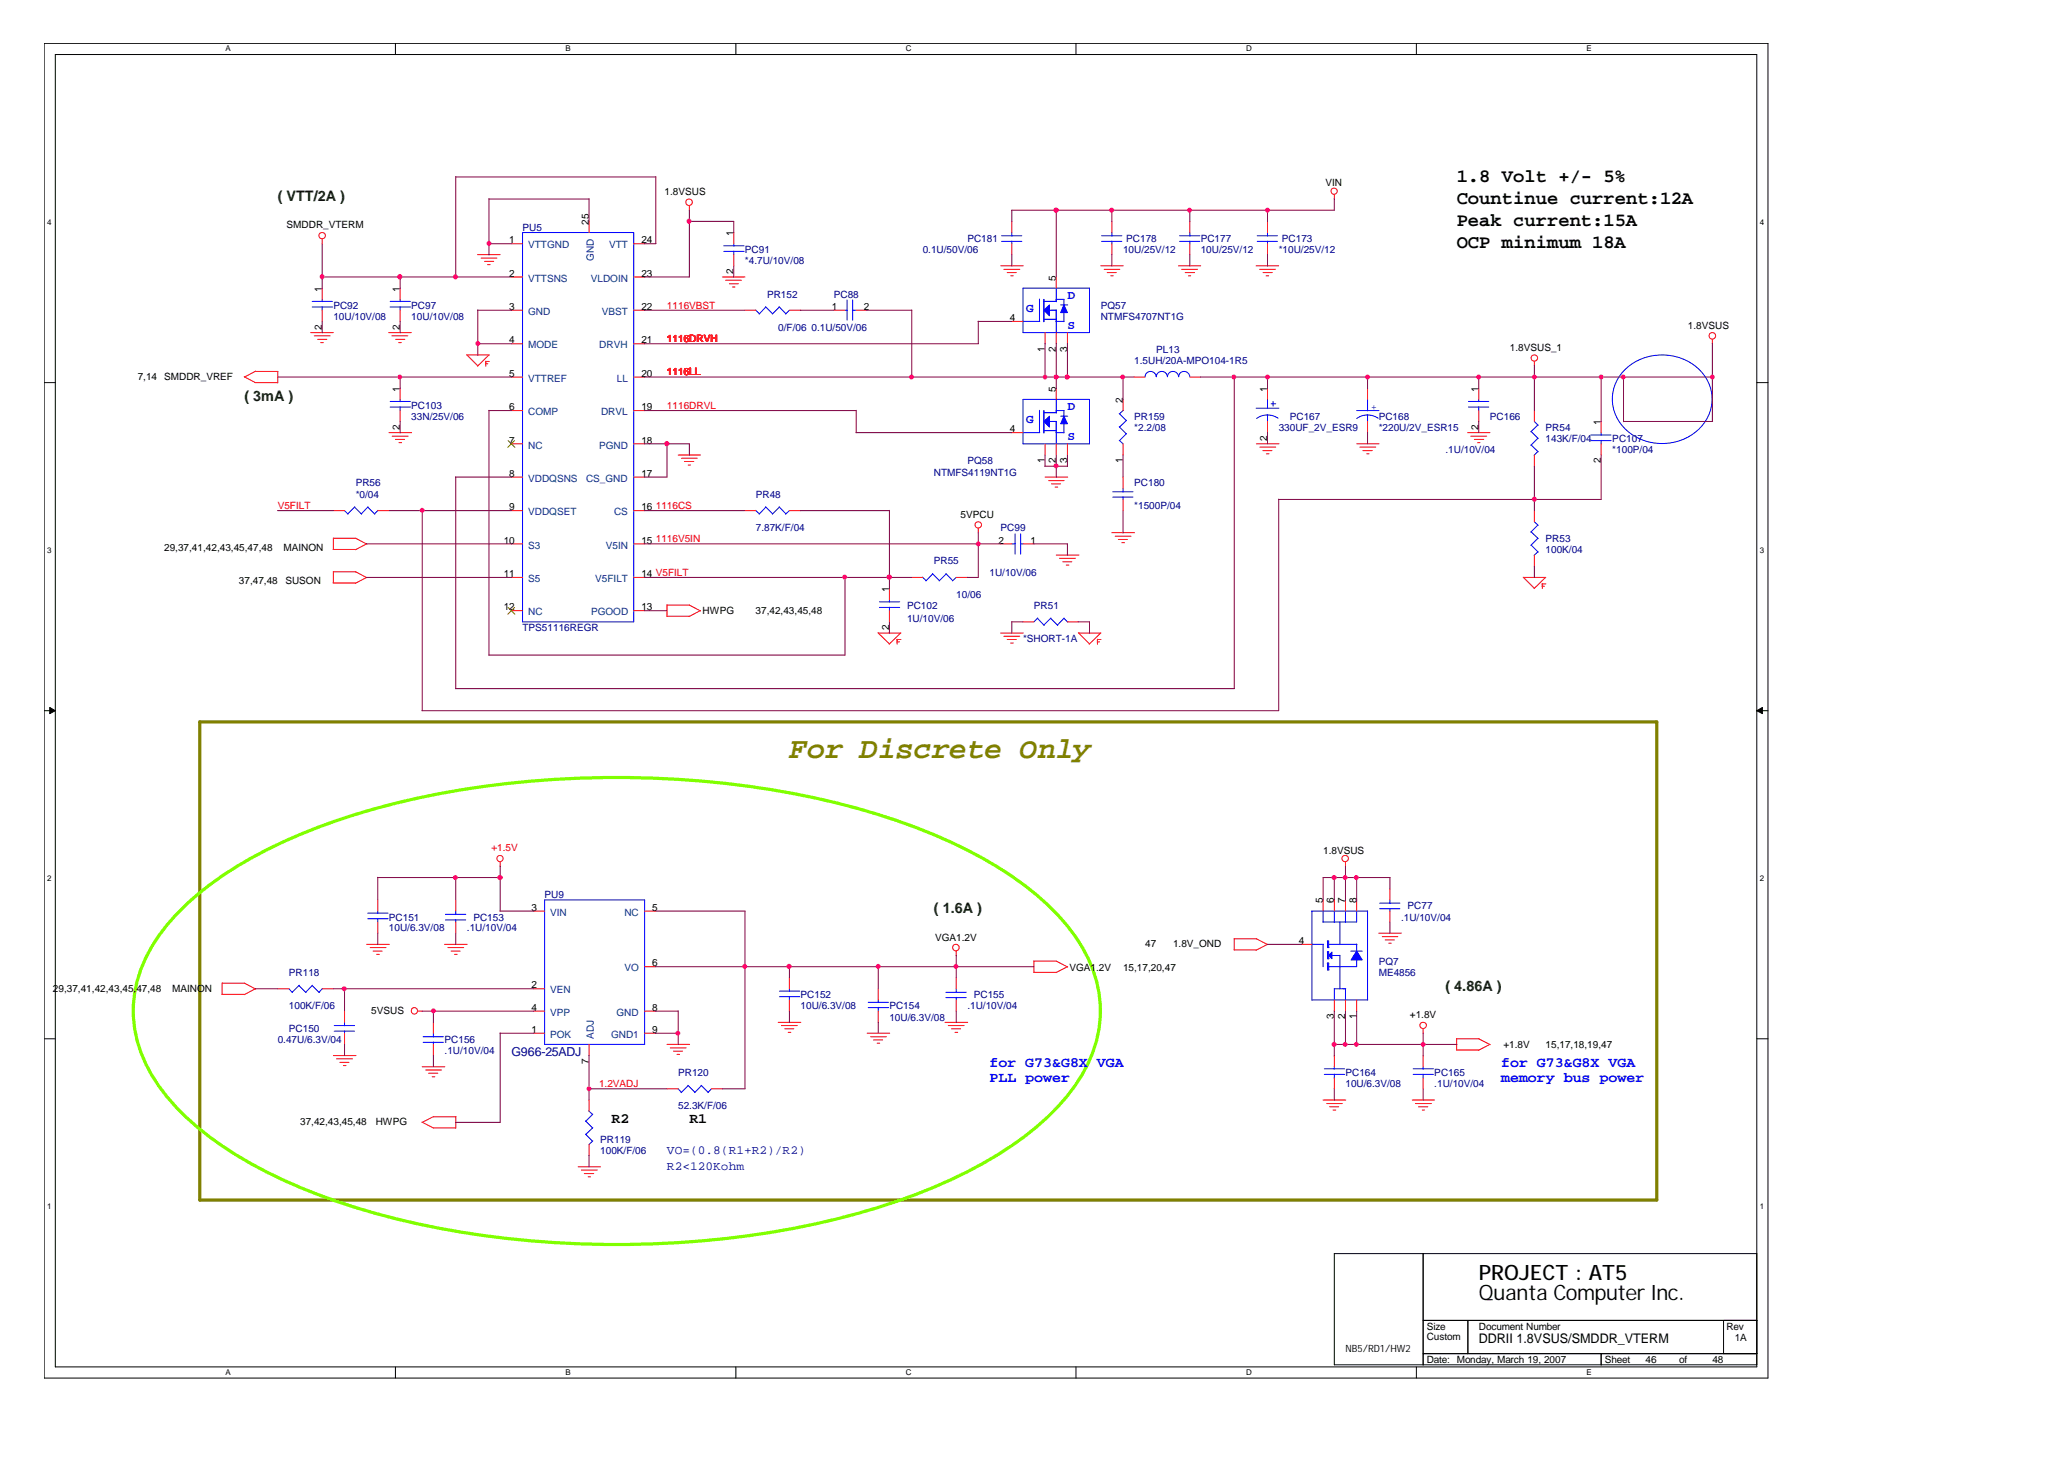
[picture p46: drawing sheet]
<svg xmlns="http://www.w3.org/2000/svg" width="297mm" height="210mm" viewBox="0 0 297 210" stroke-linecap="round" stroke-linejoin="round" font-family="sans-serif">
<defs><g id="words">
<text font-size="4.3" fill="#808000" x="113.6" y="109.1">For Discrete Only</text>
<g font-size="3">
<text x="212.8" y="184.2">PROJECT : AT5</text>
<text x="212.8" y="187">Quanta Computer Inc.</text>
</g>
<g font-size="2.7">
<text x="209.6" y="26.1">1.8 Volt +/- 5%</text>
<text x="209.6" y="29.4">Countinue current:12A</text>
<text x="209.6" y="35.7">OCP minimum 18A</text>
<text x="209.6" y="32.5">Peak current:15A</text>
</g>
<g font-size="2.1" fill="#004000">
<text x="40" y="29">( VTT/2A )</text>
<text x="35.2" y="57.8">( 3mA )</text>
<text x="134.4" y="131.4">( 1.6A )</text>
<text x="208" y="142.6">( 4.86A )</text>
</g>
<g font-size="2.1" fill="#00f">
<text x="142.4" y="153.6">for G73&amp;G8X VGA</text>
<text x="142.4" y="155.7">PLL power</text>
<text x="216" y="153.6">for G73&amp;G8X VGA</text>
<text x="216" y="155.7">memory bus power</text>
</g>
<g font-size="2.1">
<text x="88" y="161.6">R2</text>
<text x="99.2" y="161.6">R1</text>
</g>
<text font-size="1.9" x="212.8" y="193.2">DDRII 1.8VSUS/SMDDR_VTERM</text>
<g font-size="1.8" fill="#00f">
<text x="147.7" y="44.9">G</text>
<text x="153.6" y="43">D</text>
<text x="153.6" y="47.3">S</text>
<text x="153.6" y="59">D</text>
<text x="147.7" y="60.9">G</text>
<text x="153.6" y="63.3">S</text>
</g>
<g font-size="1.8" fill="#000080">
<text x="73.6" y="151.9">G966-25ADJ</text>
<text x="96" y="166">VO=(0.8(R1+R2)/R2)</text>
<text x="96" y="168.3">R2&lt;120Kohm</text>
</g>
<g font-size="1.4">
<text x="95.6" y="28.1">1.8VSUS</text>
<text x="190.7" y="26.8">VIN</text>
<text x="41.2" y="32.9">SMDDR_VTERM</text>
<text x="73.3" y="35">1</text>
<text x="84.7" y="32.4" transform="rotate(-90 84.7 32.4)">25</text>
<text x="92.3" y="35">24</text>
<text x="105.5" y="34" transform="rotate(-90 105.5 34)">1</text>
<text x="46.3" y="42" transform="rotate(-90 46.3 42)">1</text>
<text x="57.5" y="42" transform="rotate(-90 57.5 42)">1</text>
<text x="73.3" y="39.8">2</text>
<text x="92.3" y="39.8">23</text>
<text x="105.5" y="39.4" transform="rotate(-90 105.5 39.4)">2</text>
<text x="151.9" y="40.4" transform="rotate(-90 151.9 40.4)">5</text>
<text x="46.3" y="47.4" transform="rotate(-90 46.3 47.4)">2</text>
<text x="57.5" y="47.4" transform="rotate(-90 57.5 47.4)">2</text>
<text x="73.3" y="44.6">3</text>
<text x="92.3" y="44.6">22</text>
<text x="119.7" y="44.6">1</text>
<text x="124.3" y="44.6">2</text>
<text x="145.3" y="46.2">4</text>
<text x="242.9" y="47.3">1.8VSUS</text>
<text x="73.3" y="49.4">4</text>
<text x="92.3" y="49.4">21</text>
<text x="150.3" y="50.6" transform="rotate(-90 150.3 50.6)">1</text>
<text x="151.9" y="50.6" transform="rotate(-90 151.9 50.6)">2</text>
<text x="153.5" y="50.6" transform="rotate(-90 153.5 50.6)">3</text>
<text x="217.3" y="50.5">1.8VSUS_1</text>
<text x="19.8" y="54.7">7,14</text>
<text x="23.6" y="54.7">SMDDR_VREF</text>
<text x="57.5" y="56.4" transform="rotate(-90 57.5 56.4)">1</text>
<text x="73.3" y="59">6</text>
<text x="73.3" y="54.2">5</text>
<text x="92.3" y="59">19</text>
<text x="92.3" y="54.2">20</text>
<text x="151.9" y="56.4" transform="rotate(-90 151.9 56.4)">5</text>
<text x="161.5" y="58" transform="rotate(-90 161.5 58)">2</text>
<text x="182.3" y="56.4" transform="rotate(-90 182.3 56.4)">1</text>
<text x="212.7" y="56.4" transform="rotate(-90 212.7 56.4)">1</text>
<text x="57.5" y="61.9" transform="rotate(-90 57.5 61.9)">2</text>
<text x="73.3" y="63.8">7</text>
<text x="92.3" y="63.8">18</text>
<text x="145.3" y="62.2">4</text>
<text x="182.3" y="63.4" transform="rotate(-90 182.3 63.4)">2</text>
<text x="212.7" y="61.9" transform="rotate(-90 212.7 61.9)">2</text>
<text x="230.3" y="61.1" transform="rotate(-90 230.3 61.1)">1</text>
<text x="73.3" y="68.6">8</text>
<text x="92.3" y="68.6">17</text>
<text x="150.3" y="66.6" transform="rotate(-90 150.3 66.6)">1</text>
<text x="151.9" y="66.6" transform="rotate(-90 151.9 66.6)">2</text>
<text x="153.5" y="66.6" transform="rotate(-90 153.5 66.6)">3</text>
<text x="161.5" y="66.6" transform="rotate(-90 161.5 66.6)">1</text>
<text x="230.3" y="66.6" transform="rotate(-90 230.3 66.6)">2</text>
<text x="73.3" y="73.4">9</text>
<text x="92.3" y="73.4">16</text>
<text x="138.2" y="74.5">5VPCU</text>
<text x="23.6" y="79.3">29,37,41,42,43,45,47,48</text>
<text x="40.8" y="79.3">MAINON</text>
<text x="72.5" y="78.2">10</text>
<text x="72.5" y="83">11</text>
<text x="92.3" y="83">14 V5FILT</text>
<text x="92.3" y="78.2">15</text>
<text x="143.7" y="78.2">2</text>
<text x="148.3" y="78.2">1</text>
<text x="34.4" y="84.1">37,47,48</text>
<text x="41.1" y="84.1">SUSON</text>
<text x="72.5" y="87.8">12</text>
<text x="92.3" y="87.8">13</text>
<text x="101.1" y="88.4">HWPG</text>
<text x="108.7" y="88.4">37,42,43,45,48</text>
<text x="127.9" y="85.1" transform="rotate(-90 127.9 85.1)">1</text>
<text x="127.9" y="90.6" transform="rotate(-90 127.9 90.6)">2</text>
<text x="190.4" y="122.8">1.8VSUS</text>
<text x="76.5" y="131">3</text>
<text x="93.9" y="131">5</text>
<text x="190.3" y="130" transform="rotate(-90 190.3 130)">5</text>
<text x="191.9" y="130" transform="rotate(-90 191.9 130)">6</text>
<text x="193.5" y="130" transform="rotate(-90 193.5 130)">7</text>
<text x="195.2" y="130" transform="rotate(-90 195.2 130)">8</text>
<text x="134.5" y="135.3">VGA1.2V</text>
<text x="164.8" y="136.2">47</text>
<text x="168.8" y="136.2">1.8V_OND</text>
<text x="186.9" y="135.8">4</text>
<text x="7.6" y="142.7">29,37,41,42,43,45,47,48</text>
<text x="24.8" y="142.7">MAINON</text>
<text x="76.5" y="142.2">2</text>
<text x="93.9" y="139">6</text>
<text x="153.9" y="139.6">VGA1.2V</text>
<text x="161.6" y="139.6">15,17,20,47</text>
<text x="53.4" y="145.9">5VSUS</text>
<text x="76.5" y="145.4">4</text>
<text x="76.5" y="148.6">1</text>
<text x="93.9" y="145.4">8</text>
<text x="93.9" y="148.6">9</text>
<text x="191.9" y="146.7" transform="rotate(-90 191.9 146.7)">3</text>
<text x="193.5" y="146.7" transform="rotate(-90 193.5 146.7)">2</text>
<text x="195.2" y="146.7" transform="rotate(-90 195.2 146.7)">1</text>
<text x="202.9" y="146.5">+1.8V</text>
<text x="84.7" y="153" transform="rotate(-90 84.7 153)">7</text>
<text x="216.3" y="150.8">+1.8V</text>
<text x="222.4" y="150.8">15,17,18,19,47</text>
<text x="43.2" y="161.9">37,42,43,45,48</text>
<text x="54.1" y="161.9">HWPG</text>
<text x="205.3" y="191.3">Size</text>
<text x="212.8" y="191.3">Document Number</text>
<text x="248.4" y="191.3">Rev</text>
<text x="193.6" y="194.5">NB5/RD1/HW2</text>
<text x="205.3" y="192.8">Custom</text>
<text x="205.3" y="196.1">Date: Monday, March 19, 2007</text>
<text x="230.9" y="196.1">Sheet</text>
<text x="236.8" y="196.1">46</text>
<text x="241.6" y="196.1">of</text>
<text x="246.4" y="196.1">48</text>
<text x="249.6" y="192.9">1A</text>
</g>
<g font-size="1.4" fill="#000080">
<text x="75.2" y="33.2">PU5</text>
<text x="139.2" y="34.8">PC181</text>
<text x="162.1" y="34.8">PC178</text>
<text x="172.8" y="34.8">PC177</text>
<text x="184.4" y="34.8">PC173</text>
<text x="107.2" y="36.4">PC91</text>
<text x="107.2" y="38">*4.7U/10V/08</text>
<text x="132.8" y="36.4">0.1U/50V/06</text>
<text x="161.6" y="36.4">10U/25V/12</text>
<text x="172.8" y="36.4">10U/25V/12</text>
<text x="184" y="36.4">*10U/25V/12</text>
<text x="48" y="44.4">PC92</text>
<text x="48" y="46">10U/10V/08</text>
<text x="59.2" y="44.4">PC97</text>
<text x="59.2" y="46">10U/10V/08</text>
<text x="110.4" y="42.8">PR152</text>
<text x="112" y="47.6">0/F/06</text>
<text x="116.8" y="47.6">0.1U/50V/06</text>
<text x="120" y="42.8">PC88</text>
<text x="158.4" y="44.4">PQ57</text>
<text x="158.4" y="46">NTMFS4707NT1G</text>
<text x="163.2" y="52.4">1.5UH/20A-MPO104-1R5</text>
<text x="166.4" y="50.8">PL13</text>
<text x="59.2" y="58.8">PC103</text>
<text x="59.2" y="60.4">33N/25V/06</text>
<text x="163.2" y="60.4">PR159</text>
<text x="163.2" y="62">*2.2/08</text>
<text x="184" y="62">330UF_2V_ESR9</text>
<text x="185.6" y="60.4">PC167</text>
<text x="198.4" y="60.4">PC168</text>
<text x="198.4" y="62">*220U/2V_ESR15</text>
<text x="208" y="65.2">.1U/10V/04</text>
<text x="214.4" y="60.4">PC166</text>
<text x="222.4" y="62">PR54</text>
<text x="222.4" y="63.6">143K/F/04</text>
<text x="232" y="63.6">PC107</text>
<text x="232" y="65.2">*100P/04</text>
<text x="51.2" y="70">PR56</text>
<text x="51.2" y="71.6">*0/04</text>
<text x="108.8" y="71.6">PR48</text>
<text x="134.4" y="68.4">NTMFS4119NT1G</text>
<text x="139.2" y="66.8">PQ58</text>
<text x="163.2" y="70">PC180</text>
<text x="108.8" y="76.4">7.87K/F/04</text>
<text x="144" y="76.4">PC99</text>
<text x="163.2" y="73.2">*1500P/04</text>
<text x="222.4" y="78">PR53</text>
<text x="134.4" y="81.2">PR55</text>
<text x="142.4" y="82.8">1U/10V/06</text>
<text x="222.4" y="79.6">100K/04</text>
<text x="130.5" y="87.6">PC102</text>
<text x="130.5" y="89.5">1U/10V/06</text>
<text x="137.6" y="86">10/06</text>
<text x="148.8" y="87.6">PR51</text>
<text x="75.2" y="90.8">TPS51116REGR</text>
<text x="147.2" y="92.4">*SHORT-1A</text>
<text x="78.4" y="129.2">PU9</text>
<text x="202.5" y="130.8">PC77</text>
<text x="56" y="132.4">PC151</text>
<text x="56" y="134">10U/6.3V/08</text>
<text x="67.2" y="134">.1U/10V/04</text>
<text x="68.1" y="132.4">PC153</text>
<text x="201.6" y="132.4">.1U/10V/04</text>
<text x="41.6" y="140.4">PR118</text>
<text x="115.2" y="143.6">PC152</text>
<text x="140.1" y="143.6">PC155</text>
<text x="198.4" y="138.8">PQ7</text>
<text x="198.4" y="140.4">ME4856</text>
<text x="41.6" y="148.4">PC150</text>
<text x="41.6" y="145.2">100K/F/06</text>
<text x="115.2" y="145.2">10U/6.3V/08</text>
<text x="128" y="145.2">PC154</text>
<text x="128" y="146.8">10U/6.3V/08</text>
<text x="139.2" y="145.2">.1U/10V/04</text>
<text x="40" y="150">0.47U/6.3V/04</text>
<text x="64" y="150">PC156</text>
<text x="64" y="151.6">.1U/10V/04</text>
<text x="97.6" y="154.8">PR120</text>
<text x="193.6" y="154.8">PC164</text>
<text x="206.4" y="154.8">PC165</text>
<text x="97.6" y="159.6">52.3K/F/06</text>
<text x="193.6" y="156.4">10U/6.3V/08</text>
<text x="206.4" y="156.4">.1U/10V/04</text>
<text x="86.4" y="164.4">PR119</text>
<text x="86.4" y="166">100K/F/06</text>
</g>
<g font-size="1.4" fill="#004080">
<text x="76" y="35.7">VTTGND</text>
<text x="87.6" y="35.7">VTT</text>
<text x="76" y="40.5">VTTSNS</text>
<text x="85" y="40.5">VLDOIN</text>
<text x="85.4" y="37.5" transform="rotate(-90 85.4 37.5)">GND</text>
<text x="76" y="45.3">GND</text>
<text x="86.6" y="45.3">VBST</text>
<text x="76" y="50.1">MODE</text>
<text x="86.2" y="50.1">DRVH</text>
<text x="76" y="59.7">COMP</text>
<text x="76" y="54.9">VTTREF</text>
<text x="86.5" y="59.7">DRVL</text>
<text x="88.8" y="54.9">LL</text>
<text x="76" y="64.5">NC</text>
<text x="86.2" y="64.5">PGND</text>
<text x="76" y="69.3">VDDQSNS</text>
<text x="84.3" y="69.3">CS_GND</text>
<text x="76" y="74.1">VDDQSET</text>
<text x="88.3" y="74.1">CS</text>
<text x="76" y="78.9">S3</text>
<text x="76" y="83.7">S5</text>
<text x="85.6" y="83.7">V5FILT</text>
<text x="87.2" y="78.9">V5IN</text>
<text x="76" y="88.5">NC</text>
<text x="85" y="88.5">PGOOD</text>
<text x="79.2" y="131.8">VIN</text>
<text x="89.8" y="131.8">NC</text>
<text x="79.2" y="142.9">VEN</text>
<text x="89.9" y="139.8">VO</text>
<text x="79.2" y="146.1">VPP</text>
<text x="79.2" y="149.3">POK</text>
<text x="85.4" y="149.5" transform="rotate(-90 85.4 149.5)">ADJ</text>
<text x="87.9" y="149.3">GND1</text>
<text x="88.7" y="146.1">GND</text>
</g>
<g font-size="1.4" fill="#f00">
<text x="96" y="44.4">1116VBST</text>
<text x="96" y="49.2">1116DRVH</text>
<text x="96" y="54">1116LL</text>
<text x="96" y="58.8">1116DRVL</text>
<text x="40" y="73.2">V5FILT</text>
<text x="94.4" y="73.2">1116CS</text>
<text x="94.4" y="78">1116V5IN</text>
<text x="70.7" y="122.5">+1.5V</text>
<text x="86.2" y="156.4">1.2VADJ</text>
</g>
<text font-size="1.4" fill="#00f" x="197.3" y="58.9">+</text>
<g font-size="1.1">
<text x="32.4" y="7.4">A</text>
<text x="81.4" y="7.4">B</text>
<text x="130.3" y="7.4">C</text>
<text x="179.3" y="7.4">D</text>
<text x="228.3" y="7.4">E</text>
<text x="6.8" y="32.4">4</text>
<text x="253.2" y="32.4">4</text>
<text x="6.8" y="79.6">3</text>
<text x="253.2" y="79.6">3</text>
<text x="6.8" y="126.8">2</text>
<text x="253.2" y="126.8">2</text>
<text x="6.8" y="174">1</text>
<text x="253.2" y="174">1</text>
<text x="32.4" y="197.8">A</text>
<text x="81.4" y="197.8">B</text>
<text x="130.3" y="197.8">C</text>
<text x="179.3" y="197.8">D</text>
<text x="228.3" y="197.8">E</text>
</g>
</g></defs>
<g fill="none" stroke="#000" stroke-width=".14">
<path d="M6.3 6.2h248.1v192.1h-248.1zM8 7.8h244.8v188.9h-244.8zM56.9 6.2v1.6M105.9 6.2v1.6M154.8 6.2v1.6M203.8 6.2v1.6M6.3 55h1.7M252.8 55h1.6M6.3 102.2h1.7M252.8 102.2h1.6M6.3 149.5h1.7M252.8 149.5h1.6"/>
<path d="M56.9 196.7v1.6M105.9 196.7v1.6M154.8 196.7v1.6M203.8 196.7v1.6M204.8 190h48M204.8 180.4v16M204.8 194.7h48M211.2 190v4.7M230.4 194.7v1.7M248 190v4.7M252.8 180.4h-60.8v16h60.8"/>
</g>
<g fill="#000" stroke="#000" stroke-width=".14">
<path d="M7.2 101.8l.8 .4-.8 .5z" fill-rule="evenodd"/>
<path d="M252.8 102.2l.8-.4v.9z" fill-rule="evenodd"/>
</g>
<path d="M28.7 103.9h209.7v68.7h-209.7z" fill="none" stroke="#808000" stroke-width=".47"/>
<path d="M26.5 130.4a53.8 53.8 0 0 1 16.3-10.2 112.6 112.6 0 0 1 36.5-8 134.8 134.8 0 0 1 44.6 4.2 75.1 75.1 0 0 1 22.5 10.3 29.6 29.6 0 0 1 10.5 12 17.6 17.6 0 0 1-2.4 17.8 40.3 40.3 0 0 1-13.5 11.1 94.4 94.4 0 0 1-29.4 9.6 139.2 139.2 0 0 1-54-1.7 83.4 83.4 0 0 1-23.9-9.5 34.5 34.5 0 0 1-12-11.6 17.3 17.3 0 0 1 0-17.9l1.3-2.1 1.6-2z" fill="none" stroke="#80ff00" stroke-width=".47"/>
<g fill="none" stroke="#00f" stroke-width=".14">
<path d="M75.2 33.5h16v56h-16zM104.1 36.2h3M104.1 35.4h3M105.6 35.1v.3M105.6 36.1v.5M144.1 33.9h2.9M144.1 34.7h2.9M145.6 33.5v.5M145.6 34.7v.4M158.5 33.9h2.9M158.5 34.7h2.9M160 33.5v.5"/>
<path d="M160 34.7v.4M169.7 33.9h2.9M169.7 34.7h2.9M171.2 33.5v.5M171.2 34.7v.4M180.9 33.9h2.9M180.9 34.7h2.9M182.4 33.5v.5M182.4 34.7v.4M44.9 44.2h2.9M44.9 43.4h2.9M46.4 43.1v.3"/>
<path d="M46.4 44.1v.5M56.1 44.2h3M56.1 43.4h3M56.1 58.6h3M56.1 57.8h3M57.6 43.1v.3M57.6 44.1v.5M57.6 57.5v.3M57.6 58.5v.6M108.7 44.6l.6 .5M110.2 44.1l1 1M110.2 44.2l-1 1"/>
<path d="M112.1 44.1l1 1M112.1 44.2l-1 1M113.6 44.6l-.6 .6M121.6 44.6h.3M121.9 43.2v2.9M122.6 44.6h.6M122.7 43.2v2.9M147.2 46.2h2.4M147.2 41.5h9.6v6.4h-9.6zM147.2 57.5h9.6v6.4h-9.6zM149.6 43v3.2M149.6 59v3.2"/>
<path d="M150.2 43.4h1.8M150.2 59.4h1.8M150.2 43.1v3.2M150.2 59.1v3.2M150.2 45.9h1.8M151 44.6h1M151.9 46.2h1.2M152 59.1h1.1M152 41.4v2M152 44.6v3.3M152 57.4v2M152 43.1h1.1"/>
<path d="M152.6 43.9h1M152.6 59.9h1M153.1 43.1v.8M153.1 45v1.3M153.1 59.1v.8M161 59.5l1.1 1M161.6 59l-.5 .5M164.8 54.2a.81 .81 0 0 1 .8-.8 .81 .81 0 0 1 .8 .8 .81 .81 0 0 1 .8-.8 .81 .81 0 0 1 .8 .8 .81 .81 0 0 1 .8-.8 .81 .81 0 0 1 .8 .8 .81 .81 0 0 1 .8-.8 .81 .81 0 0 1 .8 .8M180.7 58.7h3.3M182.4 57.4v1.3M182.4 59.7v.9M182.9 58.1h.7"/>
<path d="M183.2 57.8v.6M195.2 59.1h3.2M196.8 57.5v1.6M196.8 59.7v1M211.3 58.6h2.9M211.3 57.8h2.9M212.8 57.5v.3M212.8 58.5v.6M233.7 53.2a7.7 7.7 0 0 1 12 1.5 6.1 6.1 0 0 1-3.5 8.5 7.4 7.4 0 0 1-9.9-3.9 5.8 5.8 0 0 1 1.4-6.1zM49.6 73.5l.5 .5M51 73l1 1M51.1 72.9l-1.1 1"/>
<path d="M52.9 73l1 1M53 72.9l-1 1M54.4 73.4l-.5 .5M108.7 73.4l.6 .5M110.2 72.9l1 1M110.2 73l-1 1M112.1 72.9l1 1M112.1 73l-1 1M113.6 73.5l-.6 .5M145.6 78.2h.5M146 76.8v2.9M146.8 78.2h.4"/>
<path d="M146.9 76.8v2.9M147.2 62.2h2.4M150.2 61.9h1.8M151 60.6h1M151.9 62.2h1.2M152 60.6v3.3M153.1 61v1.3M160.1 70.8h2.9M160.1 71.5h2.9M161 63.3l.6 .6M161 61.4l1.1 1M161.6 70.2v.6"/>
<path d="M161.6 71.5v.4M162.1 62.4l-1 1M162.1 60.5l-1 .9M183.9 60.2a2.7 2.7 0 0 0-3.1 0M198.3 60.2a2.7 2.7 0 0 0-3.1 0M220.3 76.5l1 1M220.3 78.4l1 1M220.3 62.1l1 1M220.3 64l1 1M220.8 75.1l.5 .5M220.8 60.6l.5 .6M221.3 75.5l-1 1.1"/>
<path d="M221.3 77.4l-1 1.1M221.3 79.4l-.6 .5M221.3 61.1l-1 1M221.3 63l-1 1.1M221.3 65l-.6 .5M228.9 63.4h2.9M228.9 62.6h2.9M230.4 62.2v.4M230.4 63.3v.6M126.5 87.4h3M126.5 86.6h3M128 86.2v.4"/>
<path d="M128 87.3v.6M132.7 83l.6 .5M134.2 82.5l1 1M134.2 82.6l-1 1M136.1 82.5l1 1M136.1 82.6l-1 1M137.6 83.1l-.6 .5M149.3 89l.9 1M149.3 88.9l-.5 .6M151.2 89l1 1M151.2 88.9l-1 1M153.1 89l.5 .5"/>
<path d="M153.1 88.9l-1 1M52.9 132.2h2.9M52.9 131.4h2.9M54.4 131.1v.3M54.4 132.1v.5M64.1 131.5h2.9M64.1 132.3h2.9M65.6 131.1v.5M65.6 132.3v.3M78.4 129.5h14.4v20.8h-14.4zM188.7 135.9h1.7M188.7 131.1h8.1"/>
<path d="M188.8 131.1v12.8M190.4 131.1v1.6M190.4 135.8v3.3M191 138.6h.2M191 137h.2M191 135.4h.2M191 135.4v.9h.2M191 136.9v1h.2M191 138.5v1h.2M191.2 135.9h4M191.2 135.4v.9M191.2 136.9v1"/>
<path d="M191.2 138.5v1M191.6 137.5h1.2M192 131.1v1.6M192.8 132.6v3.3M192.8 137.4v4.9M193.6 131.1v1.6M194.4 136.8h1.6M195.2 131v1.6h-4.9M195.2 135.8v1M195.2 138.1v1h-4.1M196.8 131v12.9M198.5 129.9h2.9"/>
<path d="M198.5 130.7h2.9M200 129.5v.5M200 130.7v.4M41.6 142.3l.5 .5M43 141.8l1 1M43.1 141.7l-1.1 1.1M44.9 141.8l1 1M45 141.7l-1 1.1M46.4 142.2l-.5 .6M48.1 147.5h2.9M48.1 148.4h2.9M49.6 147.1v.5"/>
<path d="M49.6 148.3v.3M60.9 149.2h2.9M60.9 150h2.9M62.4 148.6v.6M62.4 149.9v.4M84.7 159.8l.6 .5M97.5 156.6l.5 .6M99 156.1l1 1.1M99 156.2l-1 1M100.9 156.1l1 1.1M100.9 156.2l-1 1M102.4 156.6l-.5 .6"/>
<path d="M112.1 143.4h3M112.1 142.6h3M113.6 142.3v.3M113.6 143.4v.5M124.9 145h2.9M124.9 144.2h2.9M126.4 143.9v.3M126.4 144.9v.6M136.1 142.8h2.9M136.1 143.5h2.9M137.6 142.3v.5M137.6 143.5v.4"/>
<path d="M188.8 143.9h8M190.5 154.6h3M190.5 153.8h3M192 153.5v.3M192 154.5v.6M193.6 142.3v1.6M193.6 142.3h-1.6v1.6M203.3 154.6h2.9M203.3 153.8h2.9M204.8 153.5v.3M204.8 154.5v.6M84.2 163.2l1.1 1"/>
<path d="M84.2 161.3l1.1 1M85.3 164.1l-.5 .5M85.3 162.2l-1 1M85.3 160.3l-1 1"/>
</g>
<g fill="none" stroke="#f00" stroke-width=".14">
<path d="M46.4 34.4v.7M68.7 36.6h3.3M69.2 37.1h2.3M69.7 37.6h1.3M70.1 38.1h.4M73.6 39.8h1.6M73.6 35.1h1.6M84.8 31.8v1.7M91.2 39.8h1.6M91.2 35.1h1.6M99.2 29.6v.7M103.9 39.8h3.3"/>
<path d="M105.6 33.5v1.6M105.6 36.6v1.6M144 38.2h3.2M144.4 38.7h2.3M144.9 39.2h1.3M145.4 39.7h.4M145.6 31.8v1.7M145.6 35.1v1.5M152 39.8v1.7M158.4 38.2h3.2M158.9 38.7h2.2M159.3 39.2h1.3"/>
<path d="M159.8 39.7h.4M160 31.8v1.7M160 35.1v1.5M169.5 38.2h3.3M170 38.7h2.3M170.5 39.2h1.4M171 39.7h.3M171.2 31.8v1.7M171.2 35.1v1.5M180.7 38.2h3.3M181.2 38.7h2.3M181.7 39.2h1.3"/>
<path d="M182.2 39.7h.3M182.4 31.8v1.7M182.4 35.1v1.5M192 28v.7M35.1 54.2l1.6 .8M36.7 55h3.3M36.7 53.4h3.3M36.8 53.4l-1.6 .8M40 53.4v1.7M44.7 47.9h3.3M45.2 48.3h2.3M45.7 48.8h1.3"/>
<path d="M46.1 49.3h.4M46.4 41.5v1.6M46.4 44.6v1.6M55.9 47.9h3.3M56.4 48.3h2.3M56.9 48.8h1.4M57.4 49.3h.3M57.6 41.5v1.6M57.6 44.6v1.6M57.6 55.9v1.6M57.6 59.1v1.5M67.1 51l1.6 1.6"/>
<path d="M67.2 51.1h3.2M69.8 52.3h.4M69.9 52h.5M69.9 52v.7M70.4 51.1l-1.7 1.6M73.6 44.6h1.6M73.6 59.1h1.6M73.6 49.5h1.6M73.6 54.2h1.6M91.2 44.6h1.6M91.2 59.1h1.6M91.2 49.5h1.6"/>
<path d="M91.2 54.2h1.6M104.4 40.3h2.3M104.9 40.8h1.4M105.4 41.3h.3M107.2 44.6h1.6M113.6 44.6h1.6M120 44.6h1.6M123.2 44.6h1.6M145.6 46.2h1.6M150.4 47.9v1.6M152 47.9v1.6M152 55.9v1.6"/>
<path d="M153.6 47.9v1.6M161.6 57.5v1.6M163.2 54.2h1.6M171.2 54.2h1.6M182.4 55.9v1.6M196.8 55.9v1.6M212.8 55.9v1.6M212.8 59.1v1.5M220.8 52v.7M220.8 59.1v1.5M246.4 48.8v.7M47.9 79.1h3.3"/>
<path d="M48 73.5h1.6M48 77.4v1.7M48 77.4h3.2M51.2 77.4l1.6 .9M52.7 78.2l-1.6 .9M54.4 73.5h1.6M56 62.2h3.2M56.4 62.8h2.3M56.9 63.2h1.3M57.4 63.7h.4M73.6 68.6h1.6M73.6 63.9h1.6"/>
<path d="M73.6 78.2h1.6M73.6 73.5h1.6M91.2 68.6h1.6M91.2 63.9h1.6M91.2 78.2h1.6M91.2 73.5h1.6M97.6 65.5h3.2M98 65.9h2.3M98.5 66.4h1.3M99 66.9h.4M107.2 73.5h1.6M113.6 73.5h1.6"/>
<path d="M140.8 76v.7M144 78.2h1.6M145.6 62.2h1.6M147.2 78.2h1.6M150.4 68.6h3.2M150.4 63.9v1.6M150.9 69.1h2.2M151.3 69.6h1.3M151.8 70.1h.4M152 79.9h3.2M152 63.9v1.6M153.6 63.9v1.6"/>
<path d="M160 76.6h3.2M160.4 77.1h2.3M160.9 77.6h1.3M161.4 78.1h.4M161.6 63.9v1.6M161.6 68.6v1.6M161.6 71.9v1.6M180.8 63.9h3.2M181.3 64.3h2.3M181.7 64.8h1.3M182.2 65.3h.4M182.4 60.6v1.6"/>
<path d="M195.2 63.9h3.2M195.7 64.3h2.3M196.1 64.8h1.3M196.6 65.3h.4M196.8 60.6v1.6M211.2 62.2h3.2M211.6 62.8h2.3M212.1 63.2h1.4M212.6 63.7h.3M220.8 65.5v1.6M220.8 73.5v1.6M220.8 79.9v1.6"/>
<path d="M230.4 60.6v1.6M230.4 63.9v1.6M47.9 83.9h3.3M48 82.2v1.7M48 82.3h3.2M51.2 82.3l1.6 .8M52.7 83.1l-1.6 .8M73.6 83.1h1.6M73.6 87.9h1.6M91.2 83.1h1.6M91.2 87.9h1.6M95.9 88.7h3.3"/>
<path d="M96 87.1h3.2M96 87v1.7M99.2 87.1l1.6 .8M100.8 87.9l-1.7 .8M126.3 91l1.7 1.6M126.4 91.1h3.2M128 84.6v1.6M128 87.9v1.6M129 92.3h.4M129.1 92h.5M129.1 92v.7M129.6 91.1l-1.7 1.6"/>
<path d="M131.2 83.1h1.6M137.6 83.1h1.6M144 91.1h3.2M144.4 91.5h2.3M144.9 92h1.3M145.4 92.5h.4M147.2 89.5h1.6M152.4 80.3h2.3M152.9 80.8h1.3M153.4 81.3h.4M153.6 89.5h1.6M155.2 91l1.6 1.6"/>
<path d="M155.2 91.1h3.2M157.9 92.3h.3M157.9 92h.5M157.9 92v.7M158.4 91.1l-1.7 1.6M219.2 83l1.6 1.6M219.2 83.1h3.2M221.9 84.3h.3M221.9 84h.5M221.9 84v.7M222.4 83.1l-1.7 1.6M52.7 135.9h3.3"/>
<path d="M53.3 136.3h2.2M53.7 136.8h1.3M54.2 137.3h.4M54.4 129.5v1.6M54.4 132.6v1.7M64 135.9h3.2M64.4 136.3h2.3M64.9 136.8h1.3M65.4 137.3h.4M65.6 129.5v1.6M65.6 132.6v1.7M72 124v.7"/>
<path d="M76.8 131.1h1.6M92.8 139.1h1.6M92.8 131.1h1.6M137.6 136.8v.7M148.7 139.9h3.3M148.8 138.3h3.2M148.8 138.2v1.7M152 138.3l1.6 .8M153.6 139.1l-1.7 .8M177.5 136.7h3.3M177.6 135v1.7M177.6 135.1h3.2"/>
<path d="M180.8 135.1l1.6 .8M182.4 135.9l-1.7 .8M187.2 135.9h1.6M190.4 129.5v1.6M192 129.5v1.6M193.6 124v.7M193.6 129.5v1.6M195.2 129.5v1.6M198.4 134.3h3.2M198.9 134.8h2.2M199.3 135.2h1.3M199.8 135.7h.4"/>
<path d="M200 127.9v1.6M200 131.1v1.5M31.9 143.1h3.3M32 141.4v1.7M32 141.4h3.2M35.2 141.4l1.6 .9M36.7 142.3l-1.6 .8M40 142.3h1.6M46.4 142.3h1.6M48 151.9h3.2M48.4 152.3h2.3M48.9 152.8h1.3"/>
<path d="M49.4 153.3h.4M49.6 145.5v1.6M49.6 148.6v1.7M60.1 145.5h.7M60.7 153.5h3.3M61.3 153.9h2.2M61.7 154.4h1.3M62.2 154.9h.4M62.4 147.1v1.5M62.4 150.3v1.6M76.8 145.5h1.6M76.8 148.6h1.6"/>
<path d="M76.8 142.3h1.6M84.8 150.3v1.6M84.8 158.3v1.6M92.8 145.5h1.6M92.8 148.6h1.6M96 150.3h3.2M96 156.6h1.6M96.4 150.8h2.3M96.9 151.2h1.3M97.4 151.7h.4M102.4 156.6h1.6M112 147.1h3.2"/>
<path d="M112.4 147.5h2.3M112.9 148h1.3M113.4 148.5h.4M113.6 140.6v1.7M113.6 143.9v1.6M124.8 148.6h3.2M125.3 149.2h2.3M125.7 149.6h1.3M126.2 150.1h.4M126.4 142.3v1.6M126.4 145.5v1.6M136 147.1h3.2"/>
<path d="M136.4 147.5h2.3M136.9 148h1.3M137.4 148.5h.4M137.6 140.6v1.7M137.6 143.9v1.6M190.4 158.3h3.2M190.9 158.8h2.2M191.3 159.2h1.3M191.8 159.7h.4M192 143.9v1.6M192 151.9v1.6M192 155.1v1.5"/>
<path d="M193.6 143.9v1.6M195.2 143.9v1.6M203.2 158.3h3.2M203.7 158.8h2.3M204.1 159.2h1.3M204.6 159.7h.4M204.8 148v.7M204.8 151.9v1.6M204.8 155.1v1.5M209.5 151.1h3.3M209.6 149.5h3.2M209.6 149.4v1.7"/>
<path d="M212.8 149.5l1.6 .8M214.4 150.3l-1.7 .8M60.7 161.4l1.7 .9M62.3 162.3h3.3M62.4 160.7h3.2M62.4 160.6l-1.7 .9M65.6 160.7v1.6M83.2 167.9h3.2M83.7 168.3h2.2M84.1 168.8h1.3M84.6 169.3h.4M84.8 164.6v1.7"/>
<circle cx="46.4" cy="33.9" r=".46"/>
<circle cx="99.1" cy="29.1" r=".47"/>
<circle cx="192" cy="27.5" r=".45"/>
<circle cx="220.8" cy="51.5" r=".46"/>
<circle cx="246.4" cy="48.3" r=".47"/>
<circle cx="140.8" cy="75.5" r=".46"/>
<circle cx="71.9" cy="123.5" r=".45"/>
<circle cx="137.5" cy="136.3" r=".47"/>
<circle cx="193.6" cy="123.5" r=".46"/>
<circle cx="59.6" cy="145.4" r=".46"/>
<circle cx="204.8" cy="147.5" r=".46"/>
</g>
<path d="M73.1 63.4l1 1M74 63.4l-.9 1M73.1 87.4l1 1M74 87.4l-.9 1" fill="none" stroke="#804000" stroke-width=".14"/>
<g fill="#00f" stroke="#00f" stroke-width=".14">
<path d="M150.2 44.6l.8-.7v1.5z" fill-rule="evenodd"/>
<path d="M153.1 43.9l.5 1.1h-1z" fill-rule="evenodd"/>
<path d="M195.2 136.8l.8 1.3h-1.6z" fill-rule="evenodd"/>
<path d="M191.6 137v.9l-.4-.4z" fill-rule="evenodd"/>
<path d="M150.2 60.6l.8-.7v1.5z" fill-rule="evenodd"/>
<path d="M153.1 59.9l.5 1.1h-1z" fill-rule="evenodd"/>
</g>
<g fill="none" stroke="#800040" stroke-width=".14">
<path d="M46.4 35.1v6.4M46.4 39.8h27.2M57.6 39.8v1.7M65.5 25.5h28.9M65.6 25.4v14.4M70.3 35.1h3.3M70.3 28.6h14.5M70.4 28.6v8.1M84.8 28.6v3.2M94.4 25.4v9.7h-1.7M99.1 31.8h6.5v1.7M99.2 30.2v9.6h-6.5"/>
<path d="M105.6 38.2v1.7M145.6 30.2v1.7M145.6 36.6v1.7M152 30.2v9.6M160 30.2v1.7M160 36.6v1.7M171.2 30.2v1.7M171.2 36.6v1.7M182.4 30.2v1.7M182.4 36.6v1.7M192 28.6v1.6h-46.5M40 54.2h33.6"/>
<path d="M46.4 46.2v1.7M57.6 46.2v1.7M57.6 54.2v1.7M68.7 44.6h4.9M68.7 49.5h4.9M68.7 44.6v6.5M70.3 59.1h3.3M70.4 59v35.2M92.7 54.2h70.5M92.7 44.6h14.5M92.7 59.1h30.5M115.1 44.6h4.9"/>
<path d="M123.2 59v3.2M124.7 44.6h6.5M131.2 44.6v9.6M140.7 46.2h4.9M140.8 46.2v3.3h-48.1M150.4 49.4v4.8M152 49.4v6.5M153.6 49.4v4.8M161.6 54.2v3.3M172.7 54.2h73.7M177.6 54.2v44.9h-112.1M182.4 54.2v1.7"/>
<path d="M196.8 54.2v1.7M212.8 54.2v1.7M220.8 52.6v6.5M230.4 54.2v6.4M233.6 54.2v6.5M246.4 49.4v11.2M39.9 73.5h8.1M52.7 78.2h20.9M56 73.5h17.6M57.6 60.6v1.7M60.7 73.4v28.8M65.5 68.6h8.1"/>
<path d="M65.6 68.6v30.5M92.7 63.9h6.5v1.6M92.7 78.2h51.3M92.7 73.5h14.5M96 63.8v4.8h-3.3M115.1 73.5h12.9M123.1 62.2h22.5M128 73.4v11.3M140.8 76.6v6.5h-1.7M148.7 78.2h4.9v1.7M150.3 67.1h3.3M150.4 65.5v1.6"/>
<path d="M152 65.5v3.2M153.6 65.5v1.6M161.6 65.4v3.2M161.6 73.5v3.2M182.4 62.2v1.7M184 71.8v30.4h-123.3M196.8 62.2v1.7M212.8 60.6v1.6M220.8 67v6.5M230.4 65.4v6.5h-46.5M233.6 60.6h12.8M52.7 83.1h20.9"/>
<path d="M92.7 87.9h3.3M92.7 83.1h38.5M121.6 83v11.2h-51.3M128 89.5v1.6M145.5 89.5h1.7M145.6 89.5v1.6M155.2 89.5h1.6v1.6M220.8 81.4v1.7M54.3 126.3h17.7M54.4 126.2v3.3M54.4 134.2v1.7M65.6 126.2v3.3"/>
<path d="M65.6 134.2v1.7M71.9 131.1h4.9M72 124.6v6.5M94.3 139.1h54.5M94.4 131.1h12.8M107.2 131.1v25.5h-3.3M113.6 139v1.6M126.4 139v3.3M137.6 137.4v3.2M182.4 135.9h4.8M192 126.3v3.2M193.6 124.6v4.9"/>
<path d="M195.2 126.3v3.2M200 126.3v1.6M200 132.6v1.7M200 126.3h-9.6v3.2M36.7 142.3h3.3M47.9 142.3h28.9M49.6 142.2v3.3M49.6 150.2v1.7M60.7 145.5h16.1M62.4 145.4v1.7M62.4 151.8v1.7M71.9 148.6h4.9"/>
<path d="M72 148.6v12.9h-6.5M84.7 156.6h11.3M84.8 151.8v6.5M94.3 145.5h3.3M94.3 148.6h3.3M97.6 145.4v4.9M113.6 145.4v1.7M126.4 147v1.6M137.6 145.4v1.7M192 145.5v6.4M192 156.6v1.7M192 150.3h17.6"/>
<path d="M193.6 145.5v4.8M195.2 145.5v4.8M204.8 148.6v3.3M204.8 156.6v1.7M84.8 166.2v1.7"/>
</g>
<g fill="#f0f" stroke="#f0f" stroke-width=".14">
<circle cx="182.4" cy="54.2" r=".3"/>
<circle cx="212.8" cy="54.2" r=".3"/>
<circle cx="196.8" cy="54.2" r=".3"/>
<circle cx="65.5" cy="39.8" r=".31"/>
<circle cx="152" cy="30.2" r=".31"/>
<circle cx="57.5" cy="39.8" r=".31"/>
<circle cx="171.2" cy="30.2" r=".3"/>
<circle cx="182.4" cy="30.2" r=".3"/>
<circle cx="195.2" cy="126.2" r=".3"/>
<circle cx="192" cy="126.2" r=".31"/>
<circle cx="193.5" cy="126.2" r=".3"/>
<circle cx="192" cy="150.3" r=".31"/>
<circle cx="195.2" cy="150.3" r=".3"/>
<circle cx="204.8" cy="150.3" r=".3"/>
<circle cx="153.5" cy="54.2" r=".3"/>
<circle cx="152" cy="54.2" r=".31"/>
<circle cx="150.4" cy="54.2" r=".3"/>
<circle cx="152" cy="67" r=".31"/>
<circle cx="140.8" cy="78.2" r=".3"/>
<circle cx="95.9" cy="63.8" r=".32"/>
<circle cx="99.1" cy="31.8" r=".31"/>
<circle cx="68.8" cy="49.4" r=".3"/>
<circle cx="177.5" cy="54.2" r=".3"/>
<circle cx="60.7" cy="73.4" r=".3"/>
<circle cx="57.5" cy="54.2" r=".3"/>
<circle cx="220.8" cy="71.8" r=".31"/>
<circle cx="230.4" cy="54.2" r=".3"/>
<circle cx="131.1" cy="54.2" r=".3"/>
<circle cx="220.8" cy="54.2" r=".3"/>
<circle cx="70.4" cy="35" r=".3"/>
<circle cx="193.5" cy="150.3" r=".3"/>
<circle cx="160" cy="30.2" r=".31"/>
<circle cx="46.3" cy="39.8" r=".31"/>
<circle cx="128" cy="83" r=".31"/>
<circle cx="121.5" cy="83" r=".3"/>
<circle cx="161.5" cy="54.2" r=".3"/>
<circle cx="233.6" cy="54.2" r=".3"/>
<circle cx="246.4" cy="54.2" r=".3"/>
<circle cx="72" cy="126.2" r=".31"/>
<circle cx="65.5" cy="126.2" r=".3"/>
<circle cx="62.4" cy="145.4" r=".3"/>
<circle cx="113.5" cy="139" r=".3"/>
<circle cx="107.1" cy="139" r=".3"/>
<circle cx="97.5" cy="148.6" r=".3"/>
<circle cx="84.8" cy="156.6" r=".3"/>
<circle cx="137.5" cy="139" r=".3"/>
<circle cx="126.4" cy="139" r=".3"/>
<circle cx="49.5" cy="142.2" r=".3"/>
</g>
<use href="#words"/>
</svg>
